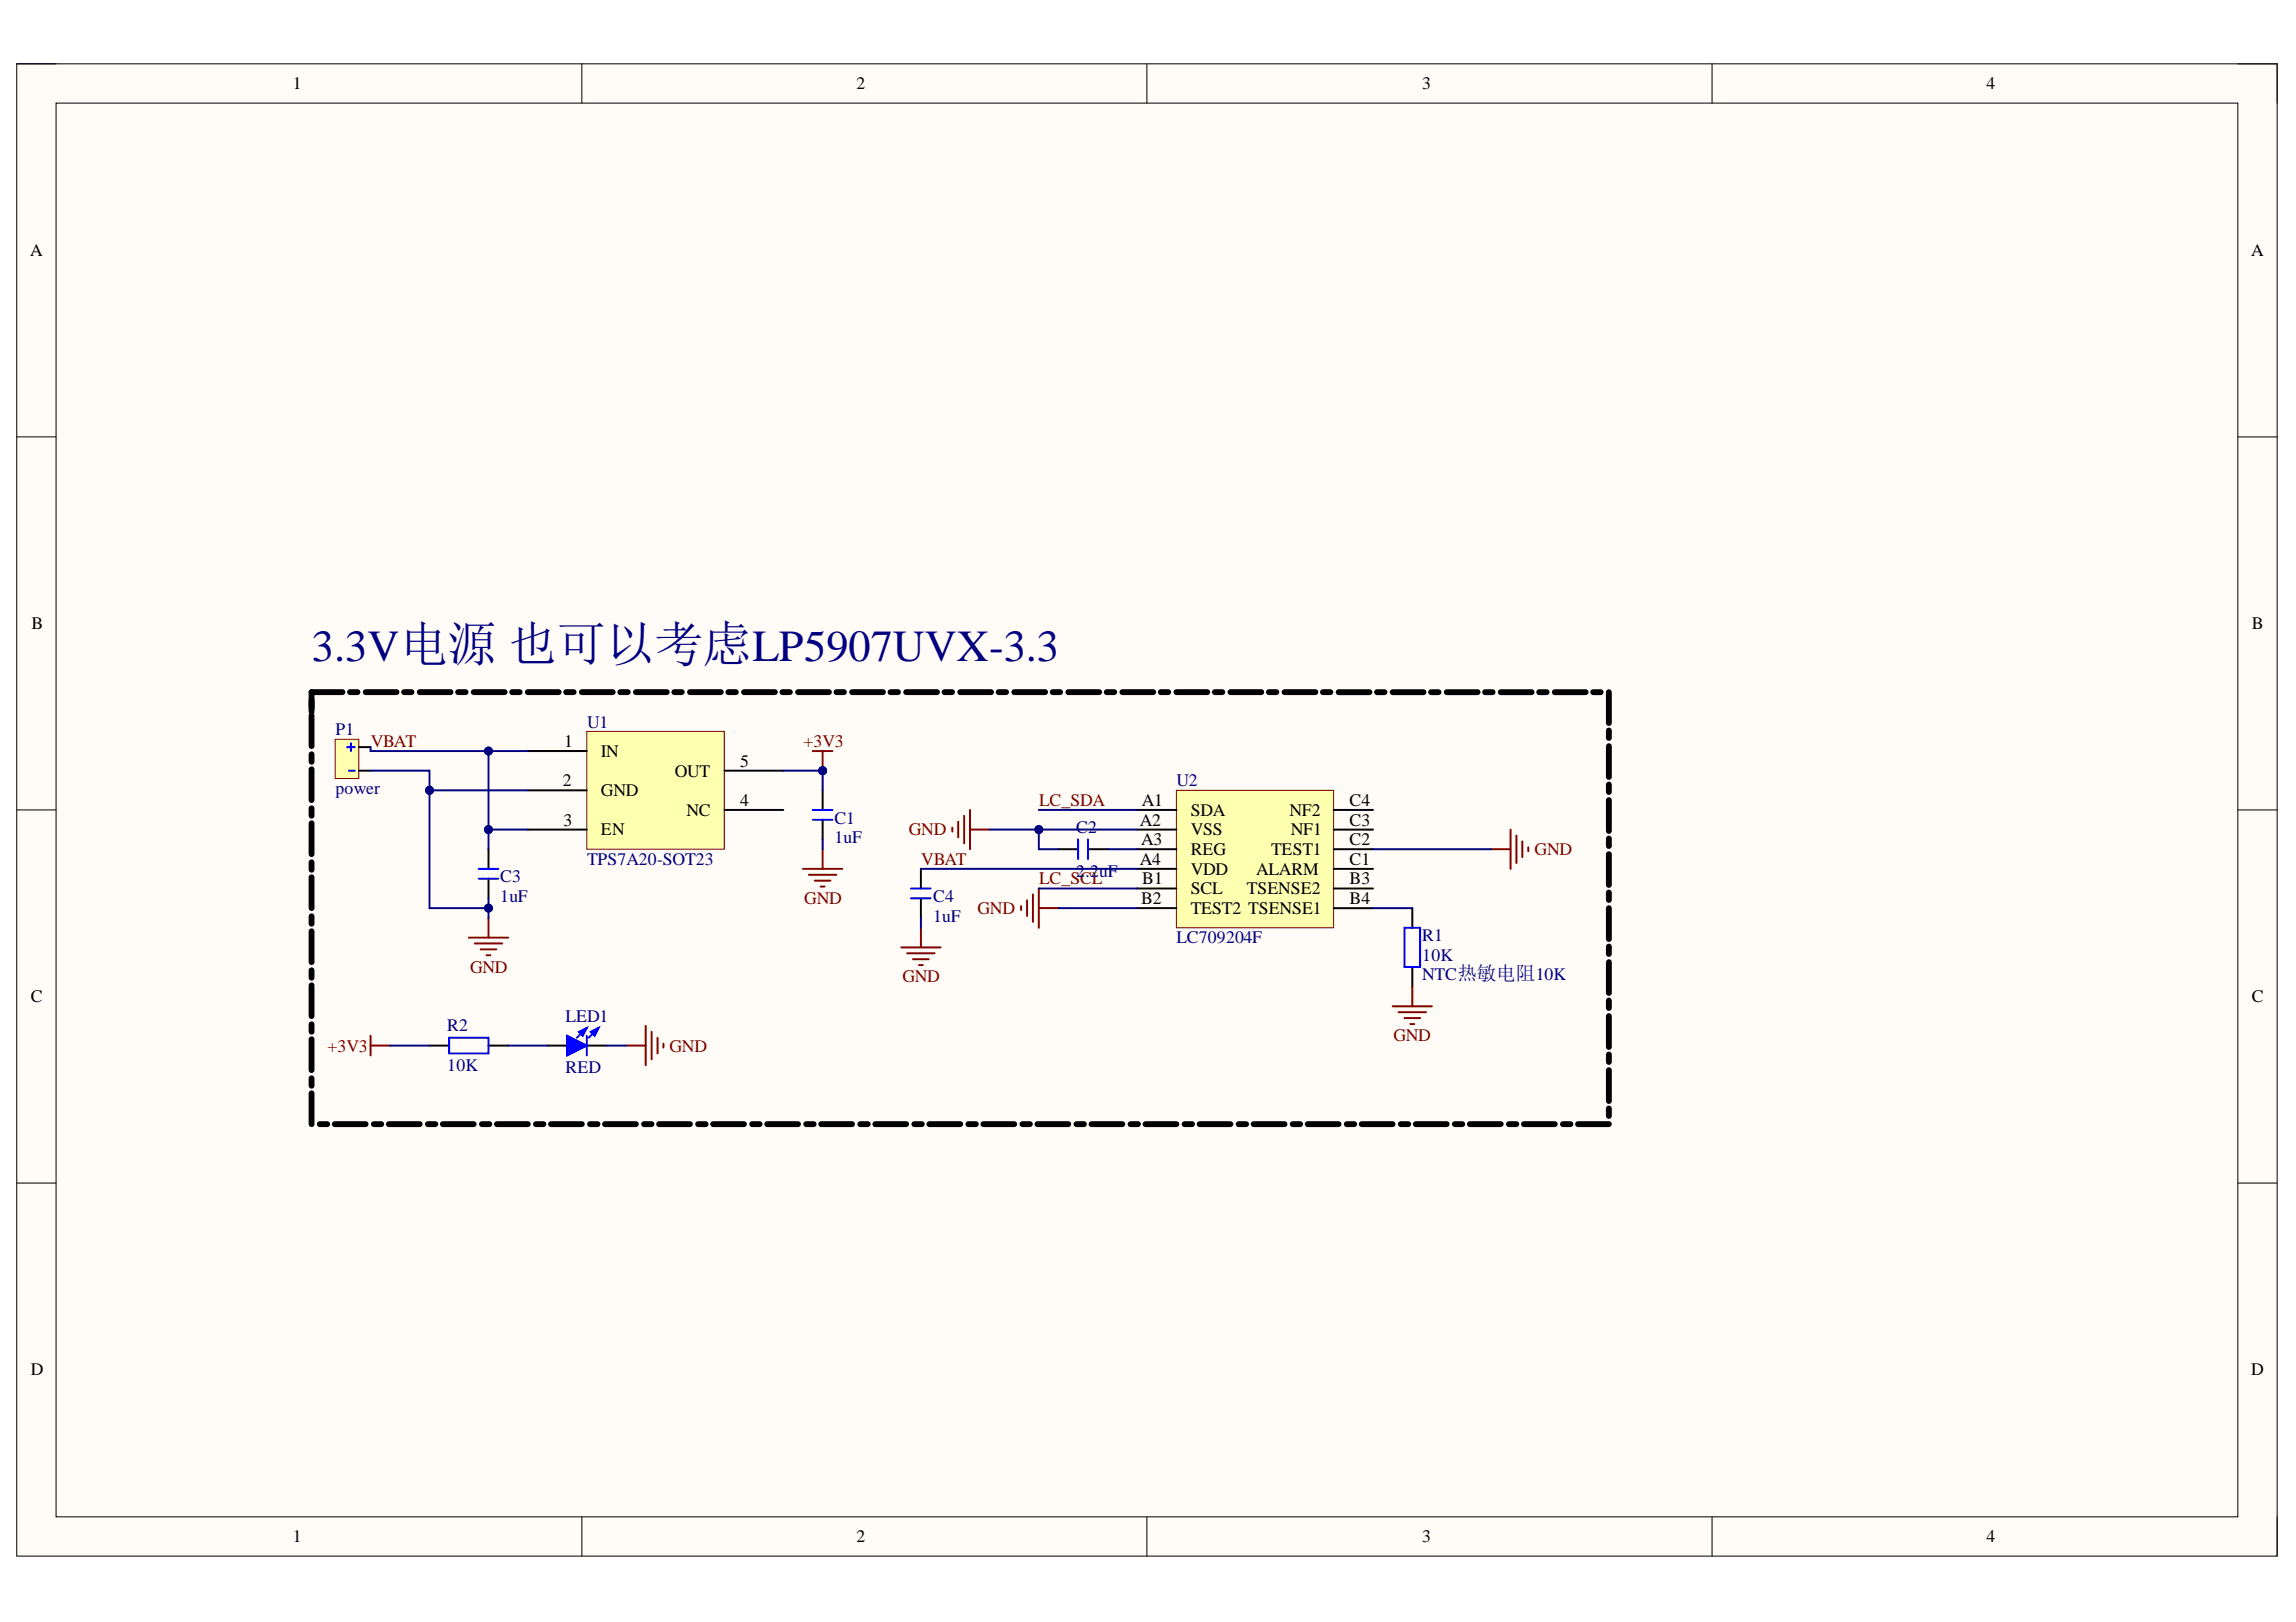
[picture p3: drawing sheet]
<svg xmlns="http://www.w3.org/2000/svg" width="297mm" height="210mm" viewBox="0 0 297 210" stroke-linecap="round" stroke-linejoin="round" font-family="sans-serif">
<defs><g id="words">
<text font-size="5.7" fill="#000080" x="40.4" y="85.5">3.3V电源 也可以考虑LP5907UVX-3.3</text>
<g font-size="2.3">
<text x="37.9" y="11.6">1</text>
<text x="110.8" y="11.6">2</text>
<text x="184" y="11.6">3</text>
<text x="257" y="11.6">4</text>
<text x="3.9" y="33.1">A</text>
<text x="291.3" y="33.1">A</text>
<text x="4.1" y="81.4">B</text>
<text x="291.3" y="81.4">B</text>
<text x="72.8" y="101.8">2</text>
<text x="73" y="96.7">1</text>
<text x="77.7" y="98">IN</text>
<text x="87.3" y="100.5">OUT</text>
<text x="95.8" y="99.2">5</text>
<text x="72.9" y="106.8">3</text>
<text x="77.7" y="103">GND</text>
<text x="88.8" y="105.6">NC</text>
<text x="95.8" y="104.3">4</text>
<text x="147.4" y="106.8">A2</text>
<text x="147.7" y="104.3">A1</text>
<text x="154" y="105.6">SDA</text>
<text x="166.8" y="105.6">NF2</text>
<text x="174.6" y="106.8">C3</text>
<text x="174.6" y="104.3">C4</text>
<text x="77.7" y="108.1">EN</text>
<text x="147.4" y="111.9">A4</text>
<text x="147.6" y="109.4">A3</text>
<text x="154" y="108.1">VSS</text>
<text x="154" y="110.6">REG</text>
<text x="154" y="113.2">VDD</text>
<text x="162.5" y="113.2">ALARM</text>
<text x="164.5" y="110.6">TEST1</text>
<text x="167" y="108.1">NF1</text>
<text x="174.6" y="111.9">C1</text>
<text x="174.6" y="109.4">C2</text>
<text x="147.6" y="117">B2</text>
<text x="147.8" y="114.5">B1</text>
<text x="154" y="115.7">SCL</text>
<text x="154" y="118.3">TEST2 TSENSE1</text>
<text x="161.3" y="115.7">TSENSE2</text>
<text x="174.6" y="114.5">B3</text>
<text x="174.6" y="117">B4</text>
<text x="4" y="129.7">C</text>
<text x="291.3" y="129.7">C</text>
<text x="4" y="177.9">D</text>
<text x="291.3" y="177.9">D</text>
<text x="37.9" y="199.6">1</text>
<text x="110.8" y="199.6">2</text>
<text x="184" y="199.6">3</text>
<text x="257" y="199.6">4</text>
</g>
<g font-size="2.3" fill="#000080">
<text x="43.4" y="95.2">P1</text>
<text x="76" y="94.2">U1</text>
<text x="152.2" y="101.8">U2</text>
<text x="43.4" y="102.8">power</text>
<text x="107.9" y="106.6">C1</text>
<text x="139.2" y="107.9">C2</text>
<text x="76" y="111.9">TPS7A20-SOT23</text>
<text x="107.9" y="109.1">1uF</text>
<text x="139.2" y="113.4">2.2uF</text>
<text x="64.7" y="114.2">C3</text>
<text x="64.7" y="116.7">1uF</text>
<text x="120.7" y="116.7">C4</text>
<text x="120.7" y="119.3">1uF</text>
<text x="152.2" y="122.1">LC709204F</text>
<text x="184" y="121.8">R1</text>
<text x="184" y="124.3">10K</text>
<text x="184" y="126.9">NTC热敏电阻10K</text>
<text x="57.9" y="133.5">R2</text>
<text x="73.2" y="132.2">LED1</text>
<text x="57.9" y="138.6">10K</text>
<text x="73.2" y="138.9">RED</text>
</g>
<g font-size="2.3" fill="#800000">
<text x="48" y="96.7">VBAT</text>
<text x="104" y="96.7">+3V3</text>
<text x="134.4" y="104.3">LC_SDA</text>
<text x="117.6" y="108.1">GND</text>
<text x="119.2" y="111.9">VBAT</text>
<text x="198.5" y="110.6">GND</text>
<text x="104.1" y="117">GND</text>
<text x="126.5" y="118.3">GND</text>
<text x="134.4" y="114.5">LC_SCL</text>
<text x="60.8" y="125.9">GND</text>
<text x="116.7" y="127.1">GND</text>
<text x="42.4" y="136.1">+3V3</text>
<text x="86.6" y="136.1">GND</text>
<text x="180.3" y="134.7">GND</text>
</g>
</g></defs>
<path d="M2.2 8.3h292.4v193.1h-292.4z" fill-rule="evenodd" fill="#fffcf8"/>
<path d="M2.2 8.3h292.4v193.1h-292.4z" fill="none" stroke="#000" stroke-width=".13"/>
<path d="M7.3 13.3h282.2v183h-282.2z" fill-rule="evenodd" fill="#fffcf8"/>
<g fill="none" stroke="#000" stroke-width=".13">
<path d="M2.2 8.3h5.1M7.3 13.3h282.2v183h-282.2zM75.3 8.3v5M148.4 8.3v5M221.5 8.3v5M289.5 8.3h5.1v5M2.2 56.5h5.1M289.5 56.5h5.1M2.2 104.8h5.1M289.5 104.8h5.1M2.2 153.1h5.1M289.5 153.1h5.1"/>
<path d="M75.3 196.3v5.1M148.4 196.3v5.1M221.5 196.3v5.1M294.6 196.3v5.1"/>
</g>
<g fill="none" stroke="#000" stroke-width=".76">
<path d="M40.3 92.6v4M40.3 97.6v1M40.3 99.6v3.9M44.3 89.6h-4v2.5M45.3 89.6h1M47.3 89.6h4M52.3 89.6h.9M54.3 89.6h4M59.3 89.6h.9M61.3 89.6h4M66.3 89.6h.9M68.3 89.6h4"/>
<path d="M73.2 89.6h1M75.3 89.6h4M80.2 89.6h1M82.3 89.6h4M87.2 89.6h1M89.3 89.6h4M94.2 89.6h1M96.3 89.6h3.9M101.2 89.6h1M103.2 89.6h4M108.2 89.6h1M110.2 89.6h4"/>
<path d="M115.2 89.6h1M117.2 89.6h4M122.2 89.6h1M124.2 89.6h4M129.2 89.6h1M131.2 89.6h4M136.2 89.6h1M138.2 89.6h4M143.2 89.6h.9M145.2 89.6h4M150.2 89.6h.9M152.2 89.6h4"/>
<path d="M157.2 89.6h.9M159.2 89.6h4M164.2 89.6h.9M166.2 89.6h4M171.2 89.6h.9M173.2 89.6h4M178.1 89.6h1M180.2 89.6h4M185.1 89.6h1M187.2 89.6h4M192.1 89.6h1M194.2 89.6h4"/>
<path d="M199.1 89.6h1M201.1 89.6h4M206.1 89.6h1M208.1 89.6v4M208.1 94.5v1M208.1 96.6v4M40.3 104.6v1M40.3 106.5v4M40.3 111.6v1M40.3 113.5v4M40.3 118.6v.9M208.1 101.5v1"/>
<path d="M208.1 103.5v4M208.1 108.5v1M208.1 110.5v4M208.1 115.5v1M208.1 117.5v4M40.3 120.5v4M40.3 125.6v.9M40.3 127.5v4M40.3 132.6v.9M40.3 134.5v4M40.3 139.5v1M208.1 122.5v1"/>
<path d="M208.1 124.5v4M208.1 129.5v.9M208.1 131.5v4M208.1 136.5v.9M208.1 138.5v4M40.3 141.5v4M41.4 145.5h.9M43.3 145.5h4M48.4 145.5h.9M50.3 145.5h4M55.4 145.5h.9M57.3 145.5h4"/>
<path d="M62.3 145.5h1M64.3 145.5h4M69.3 145.5h1M71.3 145.5h4M76.3 145.5h1M78.3 145.5h4M83.3 145.5h1M85.3 145.5h4M90.3 145.5h1M92.3 145.5h4M97.3 145.5h1M99.3 145.5h3.9"/>
<path d="M104.3 145.5h1M106.2 145.5h4M111.3 145.5h1M113.2 145.5h4M118.3 145.5h1M120.2 145.5h4M125.3 145.5h1M127.2 145.5h4M132.3 145.5h.9M134.2 145.5h4M139.3 145.5h.9M141.2 145.5h4"/>
<path d="M146.3 145.5h.9M148.2 145.5h4M153.2 145.5h1M155.2 145.5h4M160.2 145.5h1M162.2 145.5h4M167.2 145.5h1M169.2 145.5h4M174.2 145.5h1M176.2 145.5h4M181.2 145.5h1M183.2 145.5h4"/>
<path d="M188.2 145.5h1M190.2 145.5h4M195.2 145.5h1M197.1 145.5h4M202.2 145.5h1M204.1 145.5h4M208.1 143.4v1"/>
</g>
<path d="M43.4 95.7h3v5.1h-3z" fill-rule="evenodd" fill="#ffffb0"/>
<path d="M43.4 95.7h3v5.1h-3z" fill="none" stroke="#800000" stroke-width=".13"/>
<path d="M46.4 96.7h1.5M46.4 99.7h1.5" fill="none" stroke="#000" stroke-width=".25"/>
<path d="M44.9 96.7h1M45.1 99.7h.8M45.4 96.2v1" fill="none" stroke="#00f" stroke-width=".25"/>
<path d="M105.2 97.2h2.5M106.4 97.2v2.5M103.9 112.4h5.1M104.6 113.2h3.6M105.4 114h2M106.2 114.7h.5M106.4 109.9v2.5" fill="none" stroke="#800000" stroke-width=".25"/>
<circle cx="106.4" cy="99.7" r=".51" fill="#000080"/>
<circle cx="106.4" cy="99.7" r=".51" fill="none" stroke="#000080" stroke-width=".13"/>
<path d="M63.2 109.9v2.5M63.2 113.7v2.6M106.4 102.3v2.5M106.4 106.1v2.5" fill="none" stroke="#000" stroke-width=".25"/>
<path d="M61.9 113.7h2.6M61.9 112.4h2.6M105.2 106.1h2.5M105.2 104.8h2.5" fill="none" stroke="#00f" stroke-width=".25"/>
<path d="M63.2 118.8v2.5M60.7 121.3h5M61.4 122.1h3.6M62.2 122.9h2M62.9 123.6h.6" fill="none" stroke="#800000" stroke-width=".25"/>
<path d="M75.9 94.7h17.8v15.2h-17.8z" fill-rule="evenodd" fill="#ffffb0"/>
<path d="M75.9 94.7h17.8v15.2h-17.8z" fill="none" stroke="#800000" stroke-width=".13"/>
<path d="M68.3 97.2h7.6M93.7 99.7h7.6M68.3 102.3h7.6M68.3 107.4h7.6M93.7 104.8h7.6M70.8 135.3h2.6M75.9 135.3h2.6" fill="none" stroke="#000" stroke-width=".25"/>
<path d="M73.4 134l2.5 1.3-2.5 1.3z" fill="#00f"/>
<path d="M73.4 134l2.5 1.3-2.5 1.3zM75.9 133l-1.3 1.3M77.4 133l-1.2 1.3" fill="none" stroke="#00f" stroke-width=".25"/>
<path d="M74.9 133.5l1-.5-.5 1z" fill="#00f"/>
<path d="M74.9 133.5l1-.5-.5 1z" fill="none" stroke="#00f" stroke-width=".25"/>
<path d="M76.4 133.5l1-.5-.5 1z" fill="#00f"/>
<path d="M58.1 134.3h5.1v2h-5.1zM75.9 134v2.6M76.4 133.5l1-.5-.5 1z" fill="none" stroke="#00f" stroke-width=".25"/>
<path d="M55.6 135.3h2.5M63.2 135.3h2.5" fill="none" stroke="#000" stroke-width=".25"/>
<path d="M47.9 135.3h2.6M47.9 134v2.6M81 135.3h2.5M83.5 132.8v5.1M84.3 133.5v3.6M85.1 134.3v2M85.8 135.1v.5" fill="none" stroke="#800000" stroke-width=".25"/>
<path d="M152.2 102.3h20.3v17.8h-20.3z" fill-rule="evenodd" fill="#ffffb0"/>
<path d="M152.2 102.3h20.3v17.8h-20.3z" fill="none" stroke="#800000" stroke-width=".13"/>
<g fill="none" stroke="#000" stroke-width=".25">
<path d="M119.1 112.4v2.6M119.1 116.3v2.5M136.9 109.9h2.6M140.8 109.9h2.5M147.1 104.8h5.1M147.1 107.4h5.1M147.1 109.9h5.1M147.1 115h5.1M147.1 117.5h5.1M147.1 112.4h5.1M172.5 104.8h5.1M172.5 107.4h5.1"/>
<path d="M172.5 109.9h5.1M172.5 115h5.1M172.5 117.5h5.1M172.5 112.4h5.1M182.7 117.5v2.6M182.7 125.1v2.6"/>
</g>
<path d="M117.9 116.3h2.5M117.9 115h2.5M139.5 108.6v2.6M140.8 108.6v2.6M181.7 120.1h2v5h-2z" fill="none" stroke="#00f" stroke-width=".25"/>
<g fill="none" stroke="#800000" stroke-width=".25">
<path d="M123.2 107.1v.5M124 106.3v2.1M124.7 105.6v3.5M125.5 104.8v5.1M125.5 107.4h2.5M132.1 117.3v.5M132.9 116.5v2M133.6 115.7v3.6M134.4 115v5.1M134.4 117.5h2.5M192.9 109.9h2.5M195.4 107.4v5"/>
<path d="M196.2 108.1v3.6M196.9 108.9v2M197.7 109.6v.6M116.6 122.6h5.1M117.4 123.4h3.5M118.1 124.1h2.1M118.9 124.9h.5M119.1 120.1v2.5M180.2 130.2h5.1M180.9 131h3.6M181.7 131.7h2M182.5 132.5h.5"/>
<path d="M182.7 127.7v2.5"/>
</g>
<path d="M47.9 99.7h7.7v2.6h12.7M119.1 118.8v1.3" fill="none" stroke="#000080" stroke-width=".25"/>
<circle cx="55.6" cy="102.3" r=".51" fill="#000080"/>
<circle cx="55.6" cy="102.3" r=".51" fill="none" stroke="#000080" stroke-width=".13"/>
<path d="M47.9 96.7v.5h20.4" fill="none" stroke="#000080" stroke-width=".25"/>
<circle cx="63.2" cy="97.2" r=".51" fill="#000080"/>
<circle cx="63.2" cy="97.2" r=".51" fill="none" stroke="#000080" stroke-width=".13"/>
<path d="M55.6 102.3v15.2h7.6M50.5 135.3h5.1" fill="none" stroke="#000080" stroke-width=".25"/>
<circle cx="55.6" cy="102.3" r=".51" fill="#000080"/>
<circle cx="55.6" cy="102.3" r=".51" fill="none" stroke="#000080" stroke-width=".13"/>
<circle cx="63.2" cy="117.5" r=".51" fill="#000080"/>
<circle cx="63.2" cy="117.5" r=".51" fill="none" stroke="#000080" stroke-width=".13"/>
<path d="M63.2 97.2v10.2h5.1" fill="none" stroke="#000080" stroke-width=".25"/>
<circle cx="63.2" cy="107.4" r=".51" fill="#000080"/>
<circle cx="63.2" cy="107.4" r=".51" fill="none" stroke="#000080" stroke-width=".13"/>
<circle cx="63.2" cy="97.2" r=".51" fill="#000080"/>
<circle cx="63.2" cy="97.2" r=".51" fill="none" stroke="#000080" stroke-width=".13"/>
<path d="M101.3 99.7h5.1M65.7 135.3h5.1M78.5 135.3h2.5" fill="none" stroke="#000080" stroke-width=".25"/>
<circle cx="106.4" cy="99.7" r=".51" fill="#000080"/>
<circle cx="106.4" cy="99.7" r=".51" fill="none" stroke="#000080" stroke-width=".13"/>
<path d="M119.1 112.4h28M128 107.4h19.1" fill="none" stroke="#000080" stroke-width=".25"/>
<circle cx="134.4" cy="107.4" r=".51" fill="#000080"/>
<circle cx="134.4" cy="107.4" r=".51" fill="none" stroke="#000080" stroke-width=".13"/>
<path d="M134.4 107.4v2.5h2.5M134.4 115h12.7" fill="none" stroke="#000080" stroke-width=".25"/>
<circle cx="134.4" cy="107.4" r=".51" fill="#000080"/>
<circle cx="134.4" cy="107.4" r=".51" fill="none" stroke="#000080" stroke-width=".13"/>
<path d="M63.2 116.3v2.5M134.4 104.8h12.7M136.9 117.5h10.2M143.3 109.9h3.8M177.6 117.5h5.1M177.6 109.9h15.3" fill="none" stroke="#000080" stroke-width=".25"/>
<circle cx="63.2" cy="117.5" r=".51" fill="#000080"/>
<circle cx="63.2" cy="117.5" r=".51" fill="none" stroke="#000080" stroke-width=".13"/>
<path d="M63.2 107.4v2.5" fill="none" stroke="#000080" stroke-width=".25"/>
<circle cx="63.2" cy="107.4" r=".51" fill="#000080"/>
<circle cx="63.2" cy="107.4" r=".51" fill="none" stroke="#000080" stroke-width=".13"/>
<path d="M106.4 99.7v2.6M106.4 108.6v1.3" fill="none" stroke="#000080" stroke-width=".25"/>
<circle cx="106.4" cy="99.7" r=".51" fill="#000080"/>
<circle cx="106.4" cy="99.7" r=".51" fill="none" stroke="#000080" stroke-width=".13"/>
<use href="#words"/>
</svg>
